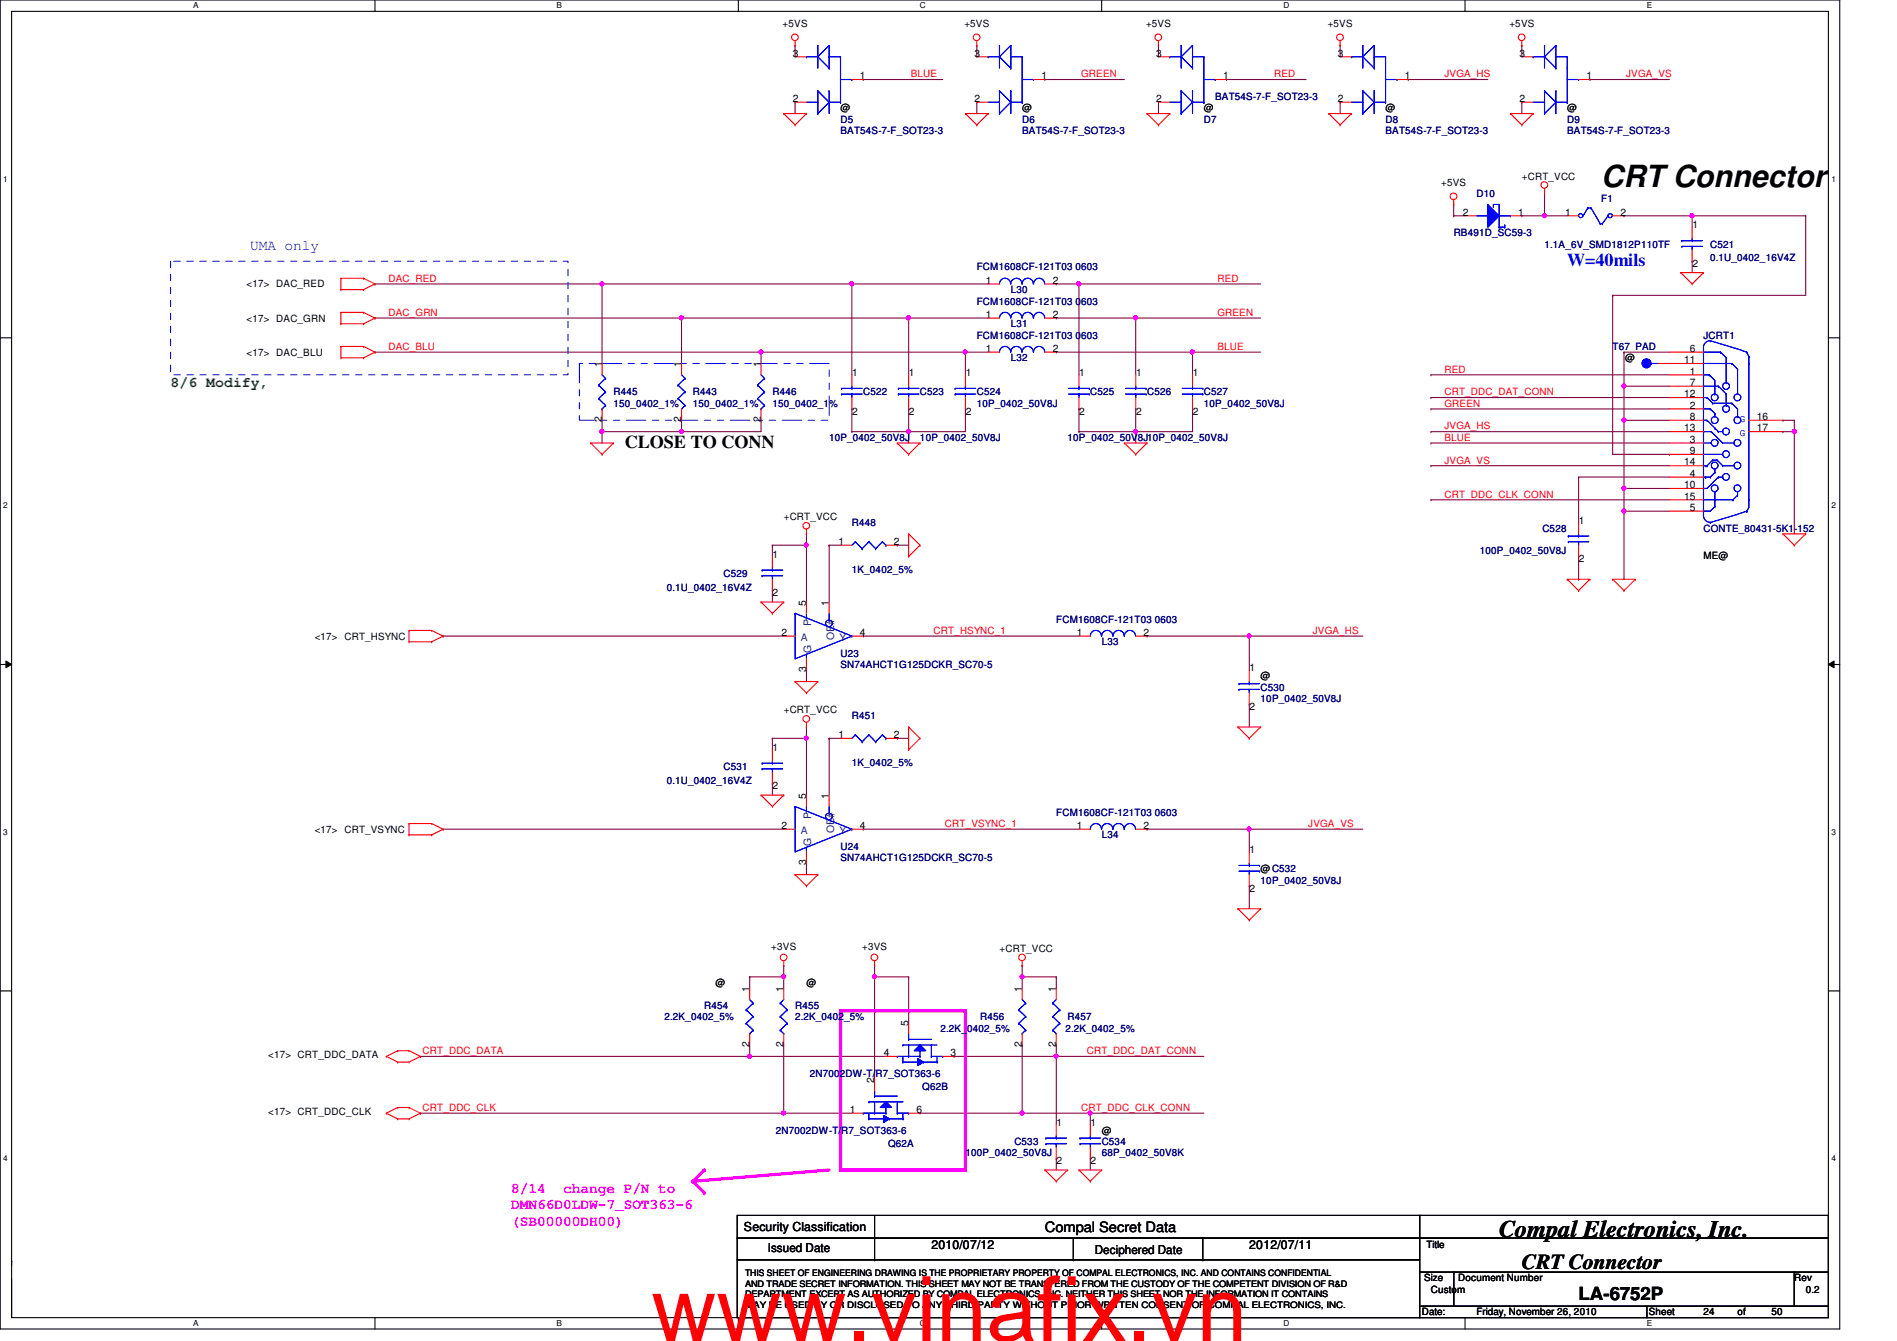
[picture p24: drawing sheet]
<svg xmlns="http://www.w3.org/2000/svg" width="297mm" height="210mm" viewBox="0 0 297 210" stroke-linecap="round" stroke-linejoin="round" font-family="sans-serif">
<defs><g id="words">
<text font-size="14.1" fill="#f00" x="102" y="209.9">www.vinafix.vn</text>
<text font-size="4.8" x="250.7" y="29.3">CRT Connector</text>
<text font-size="3.7" x="234.7" y="193.6">Compal Electronics, Inc.</text>
<text font-size="3.3" x="238.3" y="198.6">CRT Connector</text>
<text font-size="2.8" fill="#00f" x="245.4" y="41.7">W=40mils</text>
<g font-size="2.8">
<text x="97.8" y="70.1">CLOSE TO CONN</text>
<text x="247.2" y="203.5">LA-6752P</text>
</g>
<text font-size="2.3" fill="#00f" x="39.2" y="39.2">UMA only</text>
<text font-size="2.3" fill="#008000" x="26.7" y="60.5">8/6 Modify,</text>
<g font-size="2.3" fill="#f0f">
<text x="80" y="186.8">8/14</text>
<text x="80" y="189.3">DMN66D0LDW-7_SOT363-6</text>
<text x="80" y="191.9">(SB00000DH00)</text>
<text x="88.2" y="186.8">change P/N to</text>
</g>
<text font-size="2.2" x="163.6" y="192.8">Compal Secret Data</text>
<g font-size="1.9">
<text x="116.5" y="192.7">Security Classification</text>
<text x="120.2" y="196">Issued Date</text>
<text x="145.8" y="195.6">2010/07/12</text>
<text x="171.4" y="196.2">Deciphered Date</text>
<text x="195.6" y="195.6">2012/07/11</text>
</g>
<g font-size="1.6">
<text x="122.6" y="4.3">+5VS</text>
<text x="151" y="4.3">+5VS</text>
<text x="179.4" y="4.3">+5VS</text>
<text x="207.9" y="4.3">+5VS</text>
<text x="236.3" y="4.3">+5VS</text>
<text x="124.2" y="8.8">3</text>
<text x="152.6" y="8.8">3</text>
<text x="181.1" y="8.8">3</text>
<text x="209.5" y="8.8">3</text>
<text x="238" y="8.8">3</text>
<text x="124.2" y="16">2</text>
<text x="131.6" y="17.4">@</text>
<text x="134.6" y="12.4">1</text>
<text x="152.6" y="16">2</text>
<text x="160.1" y="17.4">@</text>
<text x="163.1" y="12.4">1</text>
<text x="181.1" y="16">2</text>
<text x="188.5" y="17.4">@</text>
<text x="191.5" y="12.4">1</text>
<text x="209.5" y="16">2</text>
<text x="217" y="17.4">@</text>
<text x="220" y="12.4">1</text>
<text x="238" y="16">2</text>
<text x="245.4" y="17.4">@</text>
<text x="248.4" y="12.4">1</text>
<text x="225.7" y="29.2">+5VS</text>
<text x="238.3" y="28.1">+CRT_VCC</text>
<text x="229.1" y="33.7">2</text>
<text x="237.7" y="33.7">1</text>
<text x="245.1" y="33.7">1</text>
<text x="253.7" y="33.7">2</text>
<text x="265" y="35.7">1</text>
<text x="265" y="41.8">2</text>
<text x="38.6" y="45">&lt;17&gt; DAC_RED</text>
<text x="154.4" y="44.4">1</text>
<text x="164.8" y="44.4">2</text>
<text x="38.6" y="50.3">&lt;17&gt; DAC_GRN</text>
<text x="154.4" y="49.7">1</text>
<text x="164.8" y="49.7">2</text>
<text x="38.6" y="55.7">&lt;17&gt; DAC_BLU</text>
<text x="94.2" y="57.4" transform="rotate(-90 94.2 57.4)">1</text>
<text x="106.7" y="57.4" transform="rotate(-90 106.7 57.4)">1</text>
<text x="119.1" y="57.4" transform="rotate(-90 119.1 57.4)">1</text>
<text x="133.4" y="58.8">1</text>
<text x="142.3" y="58.8">1</text>
<text x="151.2" y="58.8">1</text>
<text x="154.4" y="55.1">1</text>
<text x="164.8" y="55.1">2</text>
<text x="169" y="58.8">1</text>
<text x="177.9" y="58.8">1</text>
<text x="186.8" y="58.8">1</text>
<text x="254.5" y="56.6">@</text>
<text x="263.7" y="56.9">11</text>
<text x="264.6" y="55.1">6</text>
<text x="264.6" y="58.6">1</text>
<text x="133.4" y="64.9">2</text>
<text x="142.3" y="64.9">2</text>
<text x="151.2" y="64.9">2</text>
<text x="169" y="64.9">2</text>
<text x="177.9" y="64.9">2</text>
<text x="186.8" y="64.9">2</text>
<text x="263.7" y="62.2">12</text>
<text x="264.6" y="60.4">7</text>
<text x="264.6" y="64">2</text>
<text x="264.6" y="65.7">8</text>
<text x="275.1" y="65.7">16</text>
<text x="94.2" y="66.1" transform="rotate(-90 94.2 66.1)">2</text>
<text x="106.7" y="66.1" transform="rotate(-90 106.7 66.1)">2</text>
<text x="119.1" y="66.1" transform="rotate(-90 119.1 66.1)">2</text>
<text x="263.7" y="67.5">13</text>
<text x="264.6" y="69.3">3</text>
<text x="264.6" y="71.1">9</text>
<text x="275.1" y="67.5">17</text>
<text x="263.7" y="72.9">14</text>
<text x="263.7" y="76.4">10</text>
<text x="264.6" y="74.6">4</text>
<text x="122.7" y="81.4">+CRT_VCC</text>
<text x="247.2" y="82">1</text>
<text x="263.7" y="78.2">15</text>
<text x="264.6" y="80">5</text>
<text x="121" y="87.3">1</text>
<text x="131.3" y="85.3">1</text>
<text x="140" y="85.3">2</text>
<text x="247.2" y="88">2</text>
<text x="266.7" y="87.5">ME@</text>
<text x="121" y="93.3">2</text>
<text x="126.2" y="94.8" transform="rotate(-90 126.2 94.8)">5</text>
<text x="129.8" y="94.8" transform="rotate(-90 129.8 94.8)">1</text>
<text x="49.3" y="100.1">&lt;17&gt; CRT_HSYNC</text>
<text x="122.4" y="99.5">2</text>
<text x="134.6" y="99.5">4</text>
<text x="168.6" y="99.5">1</text>
<text x="179.1" y="99.5">2</text>
<text x="126.2" y="105.2" transform="rotate(-90 126.2 105.2)">3</text>
<text x="195.7" y="105.1">1</text>
<text x="197.4" y="106.3">@</text>
<text x="122.7" y="111.7">+CRT_VCC</text>
<text x="195.7" y="111.1">2</text>
<text x="121" y="117.5">1</text>
<text x="131.3" y="115.5">1</text>
<text x="140" y="115.5">2</text>
<text x="121" y="123.6">2</text>
<text x="126.2" y="125" transform="rotate(-90 126.2 125)">5</text>
<text x="129.8" y="125" transform="rotate(-90 129.8 125)">1</text>
<text x="49.3" y="130.3">&lt;17&gt; CRT_VSYNC</text>
<text x="122.4" y="129.8">2</text>
<text x="134.6" y="129.8">4</text>
<text x="168.6" y="129.8">1</text>
<text x="179.1" y="129.8">2</text>
<text x="126.2" y="135.5" transform="rotate(-90 126.2 135.5)">3</text>
<text x="195.7" y="133.5">1</text>
<text x="197.4" y="136.6">@C532</text>
<text x="195.7" y="139.6">2</text>
<text x="120.8" y="148.7">+3VS</text>
<text x="135" y="148.7">+3VS</text>
<text x="156.5" y="149">+CRT_VCC</text>
<text x="112.1" y="154.3">@</text>
<text x="117.3" y="155.2" transform="rotate(-90 117.3 155.2)">1</text>
<text x="122.7" y="155.2" transform="rotate(-90 122.7 155.2)">1</text>
<text x="126.3" y="154.3">@</text>
<text x="160" y="155.2" transform="rotate(-90 160 155.2)">1</text>
<text x="165.4" y="155.2" transform="rotate(-90 165.4 155.2)">1</text>
<text x="142.2" y="160.6" transform="rotate(-90 142.2 160.6)">5</text>
<text x="42" y="165.6">&lt;17&gt; CRT_DDC_DATA</text>
<text x="117.3" y="163.9" transform="rotate(-90 117.3 163.9)">2</text>
<text x="122.7" y="163.9" transform="rotate(-90 122.7 163.9)">2</text>
<text x="138.4" y="165.3">4</text>
<text x="148.8" y="165.3">3</text>
<text x="160" y="163.9" transform="rotate(-90 160 163.9)">2</text>
<text x="165.4" y="163.9" transform="rotate(-90 165.4 163.9)">2</text>
<text x="136.9" y="169.5" transform="rotate(-90 136.9 169.5)">2</text>
<text x="42" y="174.5">&lt;17&gt; CRT_DDC_CLK</text>
<text x="133.1" y="174.2">1</text>
<text x="143.5" y="174.2">6</text>
<text x="165.4" y="176.2">1</text>
<text x="170.8" y="176.2">1</text>
<text x="172.5" y="177.5">@</text>
<text x="165.4" y="182.2">2</text>
<text x="170.8" y="182.2">2</text>
<text x="223.3" y="195.4">Title</text>
<text x="223" y="200.6">Size</text>
<text x="224.1" y="202.4">Custom</text>
<text x="228.3" y="200.6">Document Number</text>
<text x="281" y="200.6">Rev</text>
<text x="282.7" y="202.4">0.2</text>
<text x="222.6" y="205.9">Date:</text>
<text x="231.2" y="205.9">Friday, November 26, 2010</text>
<text x="258.2" y="205.9">Sheet</text>
<text x="266.7" y="205.9">24</text>
<text x="272.1" y="205.9">of</text>
<text x="277.4" y="205.9">50</text>
</g>
<g font-size="1.6" fill="#f00">
<text x="142.6" y="12.1">BLUE</text>
<text x="169.3" y="12.1">GREEN</text>
<text x="199.5" y="12.1">RED</text>
<text x="226.2" y="12.1">JVGA_HS</text>
<text x="254.6" y="12.1">JVGA_VS</text>
<text x="60.8" y="44.1">DAC_RED</text>
<text x="190.6" y="44.1">RED</text>
<text x="60.8" y="49.4">DAC_GRN</text>
<text x="190.6" y="49.4">GREEN</text>
<text x="60.8" y="54.8">DAC_BLU</text>
<text x="190.6" y="54.8">BLUE</text>
<text x="226.2" y="58.3">RED</text>
<text x="226.2" y="61.9">CRT_DDC_DAT_CONN</text>
<text x="226.2" y="63.7">GREEN</text>
<text x="226.2" y="67.2">JVGA_HS</text>
<text x="226.2" y="69">BLUE</text>
<text x="226.2" y="77.9">CRT_DDC_CLK_CONN</text>
<text x="226.2" y="72.6">JVGA_VS</text>
<text x="146.2" y="99.2">CRT_HSYNC_1</text>
<text x="205.6" y="99.2">JVGA_HS</text>
<text x="148" y="129.5">CRT_VSYNC_1</text>
<text x="204.8" y="129.5">JVGA_VS</text>
<text x="66.2" y="165">CRT_DDC_DATA</text>
<text x="170.2" y="165">CRT_DDC_DAT_CONN</text>
<text x="66.2" y="173.9">CRT_DDC_CLK</text>
<text x="169.3" y="173.9">CRT_DDC_CLK_CONN</text>
</g>
<g font-size="1.6" fill="#000080">
<text x="190.3" y="15.7">BAT54S-7-F_SOT23-3</text>
<text x="131.6" y="19.2">D5</text>
<text x="131.6" y="21">BAT54S-7-F_SOT23-3</text>
<text x="160.1" y="19.2">D6</text>
<text x="160.1" y="21">BAT54S-7-F_SOT23-3</text>
<text x="188.5" y="19.2">D7</text>
<text x="217" y="19.2">D8</text>
<text x="217" y="21">BAT54S-7-F_SOT23-3</text>
<text x="245.4" y="19.2">D9</text>
<text x="245.4" y="21">BAT54S-7-F_SOT23-3</text>
<text x="231.2" y="30.8">D10</text>
<text x="250.7" y="31.7">F1</text>
<text x="227.6" y="37">RB491D_SC59-3</text>
<text x="241.8" y="38.8">1.1A_6V_SMD1812P110TF</text>
<text x="267.8" y="38.8">C521</text>
<text x="267.8" y="40.9">0.1U_0402_16V4Z</text>
<text x="152.9" y="47.7">FCM1608CF-121T03 0603</text>
<text x="152.9" y="42.3">FCM1608CF-121T03 0603</text>
<text x="158.3" y="45.9">L30</text>
<text x="152.9" y="53">FCM1608CF-121T03 0603</text>
<text x="158.3" y="51.2">L31</text>
<text x="266.7" y="53">JCRT1</text>
<text x="158.3" y="56.6">L32</text>
<text x="252.5" y="54.8">T67 PAD</text>
<text x="96.1" y="61.9">R445</text>
<text x="96.1" y="63.7">150_0402_1%</text>
<text x="108.5" y="61.9">R443</text>
<text x="108.5" y="63.7">150_0402_1%</text>
<text x="120.9" y="61.9">R446</text>
<text x="120.9" y="63.7">150_0402_1%</text>
<text x="135.2" y="61.9">C522</text>
<text x="144.1" y="61.9">C523</text>
<text x="152.9" y="61.9">C524</text>
<text x="152.9" y="63.7">10P_0402_50V8J</text>
<text x="170.7" y="61.9">C525</text>
<text x="179.6" y="61.9">C526</text>
<text x="188.5" y="61.9">C527</text>
<text x="188.5" y="63.7">10P_0402_50V8J</text>
<text x="129.8" y="69">10P_0402_50V8J</text>
<text x="144.1" y="69">10P_0402_50V8J</text>
<text x="167.2" y="69">10P_0402_50V8J10P_0402_50V8J</text>
<text x="133.4" y="82.3">R448</text>
<text x="241.5" y="83.2">C528</text>
<text x="266.7" y="83.2">CONTE_80431-5K1-152</text>
<text x="133.4" y="89.6">1K_0402_5%</text>
<text x="231.7" y="86.8">100P_0402_50V8J</text>
<text x="104.4" y="92.5">0.1U_0402_16V4Z</text>
<text x="113.3" y="90.3">C529</text>
<text x="165.4" y="97.5">FCM1608CF-121T03 0603</text>
<text x="172.5" y="101">L33</text>
<text x="131.6" y="102.8">U23</text>
<text x="131.6" y="104.6">SN74AHCT1G125DCKR_SC70-5</text>
<text x="133.4" y="112.6">R451</text>
<text x="197.4" y="108.1">C530</text>
<text x="197.4" y="109.9">10P_0402_50V8J</text>
<text x="133.4" y="119.8">1K_0402_5%</text>
<text x="104.4" y="122.7">0.1U_0402_16V4Z</text>
<text x="113.3" y="120.6">C531</text>
<text x="165.4" y="127.7">FCM1608CF-121T03 0603</text>
<text x="172.5" y="131.2">L34</text>
<text x="131.6" y="133">U24</text>
<text x="131.6" y="134.8">SN74AHCT1G125DCKR_SC70-5</text>
<text x="197.4" y="138.3">10P_0402_50V8J</text>
<text x="104.1" y="159.7">2.2K_0402_5%</text>
<text x="110.3" y="157.9">R454</text>
<text x="124.5" y="157.9">R455</text>
<text x="124.5" y="159.7">2.2K_0402_5%</text>
<text x="147.3" y="161.5">2.2K_0402_5%</text>
<text x="153.5" y="159.7">R456</text>
<text x="166.8" y="161.5">2.2K_0402_5%</text>
<text x="167.2" y="159.7">R457</text>
<text x="126.8" y="168.6">2N7002DW-T/R7_SOT363-6</text>
<text x="144.4" y="170.7">Q62B</text>
<text x="121.5" y="177.5">2N7002DW-T/R7_SOT363-6</text>
<text x="139.1" y="179.6">Q62A</text>
<text x="158.8" y="179.2">C533</text>
<text x="172.5" y="179.2">C534</text>
<text x="151.2" y="181">100P_0402_50V8J</text>
<text x="172.5" y="181">68P_0402_50V8K</text>
</g>
<g font-size="1.6" fill="#00f">
<text x="272.4" y="66.1">G</text>
<text x="272.4" y="68.2">G</text>
</g>
<g font-size="1.6" fill="#004080">
<text x="125.4" y="100.3">A</text>
<text x="127" y="98" transform="rotate(-90 127 98)">P</text>
<text x="130.6" y="100.2" transform="rotate(-90 130.6 100.2)">OE#</text>
<text x="131.4" y="100.3">Y</text>
<text x="127" y="102.2" transform="rotate(-90 127 102.2)">G</text>
<text x="125.4" y="130.5">A</text>
<text x="127" y="128.2" transform="rotate(-90 127 128.2)">P</text>
<text x="130.6" y="130.4" transform="rotate(-90 130.6 130.4)">OE#</text>
<text x="131.4" y="130.5">Y</text>
<text x="127" y="132.5" transform="rotate(-90 127 132.5)">G</text>
</g>
<g font-size="1.4">
<text x="116.7" y="199.7">THIS SHEET OF ENGINEERING DRAWING IS THE PROPRIETARY PROPERTY OF COMPAL ELECTRONICS, INC. AND CONTAINS CONFIDENTIAL</text>
<text x="116.7" y="201.4">AND TRADE SECRET INFORMATION. THIS SHEET MAY NOT BE TRANSFERED FROM THE CUSTODY OF THE COMPETENT DIVISION OF R&amp;D</text>
<text x="116.7" y="203">DEPARTMENT EXCEPT AS AUTHORIZED BY COMPAL ELECTRONICS, INC. NEITHER THIS SHEET NOR THE INFORMATION IT CONTAINS</text>
<text x="116.7" y="204.7">MAY BE USED BY OR DISCLOSED TO ANY THIRD PARTY WITHOUT PRIOR WRITTEN CONSENT OF COMPAL ELECTRONICS, INC.</text>
</g>
<g font-size="1.3">
<text x="30.3" y="1.3">A</text>
<text x="87.2" y="1.3">B</text>
<text x="144.1" y="1.3">C</text>
<text x="201" y="1.3">D</text>
<text x="257.8" y="1.3">E</text>
<text x=".5" y="28.4">1</text>
<text x="286.8" y="28.4">1</text>
<text x=".5" y="79.5">2</text>
<text x="286.8" y="79.5">2</text>
<text x=".5" y="130.7">3</text>
<text x="286.8" y="130.7">3</text>
<text x=".5" y="181.8">4</text>
<text x="286.8" y="181.8">4</text>
<text x="30.3" y="207.6">A</text>
<text x="87.2" y="207.6">B</text>
<text x="144.1" y="207.6">C</text>
<text x="201" y="207.6">D</text>
<text x="257.8" y="207.6">E</text>
</g>
</g></defs>
<path d="M0 0h288.1v208h-288.1zM1.8 1.8h284.5v204.4h-284.5z" fill="none" stroke="#000" stroke-width=".17"/>
<g fill="#fff">
<path d="M30.3 .2h.8v1.4h-.8z"/>
<path d="M30.3 206.4h.8v1.4h-.8z"/>
</g>
<path d="M58.7 0v1.8M58.7 206.2v1.8" fill="none" stroke="#000" stroke-width=".17"/>
<g fill="#fff">
<path d="M87.2 .2h.8v1.4h-.8z"/>
<path d="M87.2 206.4h.8v1.4h-.8z"/>
</g>
<path d="M115.6 0v1.8M115.6 206.2v1.8" fill="none" stroke="#000" stroke-width=".17"/>
<g fill="#fff">
<path d="M144.1 .2h.8v1.4h-.8z"/>
<path d="M144.1 206.4h.8v1.4h-.8z"/>
</g>
<path d="M172.5 0v1.8M172.5 206.2v1.8" fill="none" stroke="#000" stroke-width=".17"/>
<g fill="#fff">
<path d="M201 .2h.8v1.4h-.8z"/>
<path d="M201 206.4h.8v1.4h-.8z"/>
</g>
<path d="M229.4 0v1.8M229.4 206.2v1.8" fill="none" stroke="#000" stroke-width=".17"/>
<g fill="#fff">
<path d="M257.8 .2h.9v1.4h-.9z"/>
<path d="M257.8 206.4h.9v1.4h-.9z"/>
<path d="M.5 27.3h.7v1.4h-.7z"/>
<path d="M286.8 27.3h.6v1.4h-.6z"/>
<path d="M.5 78.4h.7v1.4h-.7z"/>
<path d="M286.8 78.4h.6v1.4h-.6z"/>
</g>
<path d="M0 52.9h1.8M286.3 52.9h1.8" fill="none" stroke="#000" stroke-width=".17"/>
<g fill="#fff">
<path d="M.5 129.5h.7v1.4h-.7z"/>
<path d="M286.8 129.5h.6v1.4h-.6z"/>
</g>
<path d="M0 104h1.8M286.3 104h1.8" fill="none" stroke="#000" stroke-width=".17"/>
<path d="M.9 103.5l.9 .5-.9 .5zM286.3 104l.9-.5v1z" fill="#000"/>
<path d="M.9 103.5l.9 .5-.9 .5zM286.3 104l.9-.5v1z" fill="none" stroke="#000" stroke-width=".16"/>
<g fill="#fff">
<path d="M.5 180.6h.7v1.4h-.7z"/>
<path d="M286.8 180.6h.6v1.4h-.6z"/>
</g>
<path d="M0 155.1h1.8M286.3 155.1h1.8" fill="none" stroke="#000" stroke-width=".17"/>
<path d="M58.7 44.4h.1M58.7 49.8h.1M58.7 44.4h35.6M58.7 49.8h48M252.5 46.2h.1M252.5 46.2h30.2M252.5 46.2v24.9" fill="none" stroke="#800040" stroke-width=".17"/>
<circle cx="106.7" cy="49.8" r=".32" fill="#f0f"/>
<circle cx="106.7" cy="49.8" r=".32" fill="none" stroke="#f0f" stroke-width=".17"/>
<g fill="none" stroke="#800040" stroke-width=".17">
<path d="M124.5 16h.1M124.5 7.1h.1M124.5 7.1v1.8M124.5 16v1.8M135.2 12.4h.1M135.2 12.4h12.4M152.9 7.1h.1M152.9 16h.1M152.9 7.1v1.8M152.9 16v1.8M163.6 12.4h.1M163.6 12.4h12.5"/>
<path d="M181.4 16h.1M181.4 7.1h.1M181.4 7.1v1.8M181.4 16v1.8M192.1 12.4h.1M192.1 12.4h12.4M58.7 55.1h.1M58.7 55.1h60.5M186.7 55.1h.1M186.7 55.1v3.6M94.3 65.8h.1M94.3 65.8v1.8"/>
<path d="M106.7 65.8h.1M106.7 65.8v1.8M119.2 65.8h.1M119.2 65.8v1.8M224.1 62.2h.1M224.1 62.2h37.3M136.9 152.9h.1M136.9 152.9v16M160.1 151.1h.1M160.1 151.1v1.8M144.1 174.2h.1M144.1 174.2h16"/>
<path d="M149.4 165.4h.1M149.4 165.4h16"/>
</g>
<circle cx="136.9" cy="152.9" r=".32" fill="#f0f"/>
<circle cx="136.9" cy="152.9" r=".32" fill="none" stroke="#f0f" stroke-width=".17"/>
<path d="M133.4 44.4h.1M133.4 44.4h21.3M165.4 165.4h.1M165.4 163.6h.1M165.4 165.4h23.1M165.4 163.6v1.8" fill="none" stroke="#800040" stroke-width=".17"/>
<circle cx="133.4" cy="44.4" r=".32" fill="#f0f"/>
<circle cx="133.4" cy="44.4" r=".32" fill="none" stroke="#f0f" stroke-width=".17"/>
<path d="M151.2 55.1h.1M151.2 55.1h3.5" fill="none" stroke="#800040" stroke-width=".17"/>
<circle cx="151.1" cy="55.1" r=".32" fill="#f0f"/>
<circle cx="151.1" cy="55.1" r=".32" fill="none" stroke="#f0f" stroke-width=".17"/>
<path d="M133.4 44.4h.1M133.4 44.4v14.3M142.3 49.8h.1M142.3 49.8v8.9M142.3 49.8h12.4" fill="none" stroke="#800040" stroke-width=".17"/>
<circle cx="142.3" cy="49.8" r=".32" fill="#f0f"/>
<circle cx="142.3" cy="49.8" r=".32" fill="none" stroke="#f0f" stroke-width=".17"/>
<g fill="none" stroke="#800040" stroke-width=".17">
<path d="M241.8 30.2h.1M241.8 30.2v3.6M254.3 33.8h.1M254.3 33.8h28.4M265 33.8h.1M265 33.8v1.8M151.2 55.1h.1M151.2 55.1v3.6M165.4 55.1h.1M165.4 49.8h.1M165.4 55.1h21.3M165.4 49.8h12.4"/>
<path d="M168.9 44.4h.1M168.9 44.4h28.5M142.3 67.6h.1M142.3 67.6v1.7M151.2 64h.1M151.2 64v3.6M224.1 78.2h.1M224.1 78.2h37.3M136.9 152.9h.1M136.9 152.9h5.4M117.4 165.4h.1M117.4 165.4h21.3"/>
<path d="M122.7 174.2h.1M122.7 174.2h10.7"/>
</g>
<circle cx="264.9" cy="33.8" r=".32" fill="#f0f"/>
<circle cx="264.9" cy="33.8" r=".32" fill="none" stroke="#f0f" stroke-width=".17"/>
<path d="M177.8 49.8h.1M177.8 49.8v8.9" fill="none" stroke="#800040" stroke-width=".17"/>
<circle cx="177.8" cy="49.8" r=".32" fill="#f0f"/>
<circle cx="177.8" cy="49.8" r=".32" fill="none" stroke="#f0f" stroke-width=".17"/>
<path d="M94.3 44.4h.1M94.3 44.4v12.5M106.7 49.8h.1M106.7 49.8v7.1M119.2 55.1h.1M119.2 55.1v1.8M177.8 49.8h.1M177.8 49.8h19.6M265 40.9h.1M265 40.9v1.8" fill="none" stroke="#800040" stroke-width=".17"/>
<circle cx="94.2" cy="44.4" r=".32" fill="#f0f"/>
<circle cx="94.2" cy="44.4" r=".32" fill="none" stroke="#f0f" stroke-width=".17"/>
<path d="M119.2 55.1h.1M119.2 55.1h32M195.6 110.2h.1M195.6 110.2v3.6M195.6 138.7h.1M195.6 138.7v3.5" fill="none" stroke="#800040" stroke-width=".17"/>
<circle cx="119.1" cy="55.1" r=".32" fill="#f0f"/>
<circle cx="119.1" cy="55.1" r=".32" fill="none" stroke="#f0f" stroke-width=".17"/>
<path d="M94.3 44.4h.1M94.3 44.4h39.1M106.7 49.8h.1M106.7 49.8h35.6M186.7 55.1h.1M186.7 55.1h10.7M142.3 152.9h.1M142.3 152.9v7.1" fill="none" stroke="#800040" stroke-width=".17"/>
<circle cx="186.7" cy="55.1" r=".32" fill="#f0f"/>
<circle cx="186.7" cy="55.1" r=".32" fill="none" stroke="#f0f" stroke-width=".17"/>
<path d="M168.9 44.4h.1M168.9 44.4v14.3M168.9 64h.1M168.9 64v3.6M177.8 64h.1M177.8 64v3.6" fill="none" stroke="#800040" stroke-width=".17"/>
<circle cx="168.9" cy="44.4" r=".32" fill="#f0f"/>
<circle cx="168.9" cy="44.4" r=".32" fill="none" stroke="#f0f" stroke-width=".17"/>
<g fill="none" stroke="#800040" stroke-width=".17">
<path d="M209.8 16h.1M209.8 7.1h.1M209.8 7.1v1.8M209.8 16v1.8M220.5 12.4h.1M220.5 12.4h12.5M238.3 7.1h.1M238.3 16h.1M238.3 7.1v1.8M238.3 16v1.8M249 12.4h.1M249 12.4h12.4"/>
<path d="M282.7 33.8h.1M282.7 33.8v12.4M165.4 165.4h.1M165.4 165.4v10.6M165.4 181.4h.1M165.4 181.4v1.7M170.7 181.4h.1M170.7 181.4v1.7"/>
</g>
<circle cx="165.4" cy="165.3" r=".32" fill="#f0f"/>
<circle cx="165.4" cy="165.3" r=".32" fill="none" stroke="#f0f" stroke-width=".17"/>
<path d="M160.1 163.6h.1M160.1 163.6v10.6" fill="none" stroke="#800040" stroke-width=".17"/>
<circle cx="160" cy="174.2" r=".32" fill="#f0f"/>
<circle cx="160" cy="174.2" r=".32" fill="none" stroke="#f0f" stroke-width=".17"/>
<path d="M160.1 174.2h.1M160.1 174.2h10.6M170.7 174.2h.1M170.7 174.2v1.8" fill="none" stroke="#800040" stroke-width=".17"/>
<circle cx="170.7" cy="174.2" r=".32" fill="#f0f"/>
<circle cx="170.7" cy="174.2" r=".32" fill="none" stroke="#f0f" stroke-width=".17"/>
<g fill="none" stroke="#800040" stroke-width=".17">
<path d="M227.6 32h.1M227.6 33.8h.1M227.6 32v1.8M227.6 33.8h1.8M165.4 44.4h.1M165.4 44.4h3.5M224.1 58.7h.1M224.1 58.7h37.3M254.3 55.1h.1M254.3 55.1v5.4M224.1 64h.1M224.1 67.6h.1"/>
<path d="M224.1 72.9h.1M224.1 69.3h.1M224.1 64h37.3M224.1 67.6h37.3M224.1 72.9h37.3M224.1 69.3h37.3M247.2 74.7h.1M247.2 74.7h14.2M247.2 74.7v7.1M252.5 71.1h8.9M261.4 71.1h.1M279.2 67.6h.1"/>
<path d="M279.2 67.6h1.8M247.2 81.8h.1M247.2 90.7h.1M247.2 87.1v3.6M254.3 80h.1M254.3 80v10.7M170.7 174.2h.1M170.7 174.2h17.8"/>
</g>
<circle cx="254.3" cy="80" r=".32" fill="#f0f"/>
<circle cx="254.3" cy="80" r=".32" fill="none" stroke="#f0f" stroke-width=".17"/>
<path d="M238.3 33.8h.1M238.3 33.8h3.5M281 67.6h.1M281 67.6v16M195.6 129.8h.1M195.6 129.8v3.5M136.9 151.1h.1M136.9 151.1v1.8" fill="none" stroke="#800040" stroke-width=".17"/>
<circle cx="280.9" cy="67.5" r=".32" fill="#f0f"/>
<circle cx="280.9" cy="67.5" r=".32" fill="none" stroke="#f0f" stroke-width=".17"/>
<path d="M94.3 67.6h.1M94.3 67.6h12.4" fill="none" stroke="#800040" stroke-width=".17"/>
<circle cx="94.2" cy="67.5" r=".32" fill="#f0f"/>
<circle cx="94.2" cy="67.5" r=".32" fill="none" stroke="#f0f" stroke-width=".17"/>
<path d="M177.8 67.6h.1M177.8 67.6h8.9" fill="none" stroke="#800040" stroke-width=".17"/>
<circle cx="177.8" cy="67.5" r=".32" fill="#f0f"/>
<circle cx="177.8" cy="67.5" r=".32" fill="none" stroke="#f0f" stroke-width=".17"/>
<path d="M254.3 55.1h.1M254.3 55.1h7.1M133.4 67.6h.1M133.4 67.6h8.9M186.7 64h.1M186.7 64v3.6M254.3 60.5h.1M254.3 60.5v5.3M279.2 65.8h.1M279.2 65.8h1.8" fill="none" stroke="#800040" stroke-width=".17"/>
<circle cx="254.3" cy="60.4" r=".32" fill="#f0f"/>
<circle cx="254.3" cy="60.4" r=".32" fill="none" stroke="#f0f" stroke-width=".17"/>
<path d="M241.8 33.8h.1M241.8 33.8h3.6" fill="none" stroke="#800040" stroke-width=".17"/>
<circle cx="241.8" cy="33.8" r=".32" fill="#f0f"/>
<circle cx="241.8" cy="33.8" r=".32" fill="none" stroke="#f0f" stroke-width=".17"/>
<path d="M160.1 152.9h.1M160.1 152.9h5.3" fill="none" stroke="#800040" stroke-width=".17"/>
<circle cx="160" cy="152.9" r=".32" fill="#f0f"/>
<circle cx="160" cy="152.9" r=".32" fill="none" stroke="#f0f" stroke-width=".17"/>
<path d="M195.6 129.8h.1M195.6 129.8h17.8" fill="none" stroke="#800040" stroke-width=".17"/>
<circle cx="195.6" cy="129.8" r=".32" fill="#f0f"/>
<circle cx="195.6" cy="129.8" r=".32" fill="none" stroke="#f0f" stroke-width=".17"/>
<path d="M106.7 67.6h.1M106.7 67.6h12.5" fill="none" stroke="#800040" stroke-width=".17"/>
<circle cx="106.7" cy="67.5" r=".32" fill="#f0f"/>
<circle cx="106.7" cy="67.5" r=".32" fill="none" stroke="#f0f" stroke-width=".17"/>
<path d="M94.3 67.6h.1M94.3 67.6v1.7M254.3 76.5h.1M254.3 76.5h7.1M195.6 99.6h.1M195.6 99.6h17.8" fill="none" stroke="#800040" stroke-width=".17"/>
<circle cx="195.6" cy="99.5" r=".32" fill="#f0f"/>
<circle cx="195.6" cy="99.5" r=".32" fill="none" stroke="#f0f" stroke-width=".17"/>
<path d="M142.3 64h.1M142.3 64v3.6M254.3 65.8h.1M254.3 65.8h7.1M254.3 65.8v10.7M160.1 152.9h.1M160.1 152.9v1.8M165.4 152.9h.1M165.4 152.9v1.8" fill="none" stroke="#800040" stroke-width=".17"/>
<circle cx="254.3" cy="65.8" r=".32" fill="#f0f"/>
<circle cx="254.3" cy="65.8" r=".32" fill="none" stroke="#f0f" stroke-width=".17"/>
<path d="M133.4 64h.1M133.4 64v3.6M142.3 67.6h.1M142.3 67.6h8.9M254.3 60.5h.1M254.3 60.5h7.1M195.6 99.6h.1M195.6 99.6v5.3" fill="none" stroke="#800040" stroke-width=".17"/>
<circle cx="142.3" cy="67.5" r=".32" fill="#f0f"/>
<circle cx="142.3" cy="67.5" r=".32" fill="none" stroke="#f0f" stroke-width=".17"/>
<g fill="none" stroke="#800040" stroke-width=".17">
<path d="M168.9 67.6h.1M168.9 67.6h8.9M177.8 67.6h.1M177.8 67.6v1.7M126.3 85.3h.1M126.3 85.3v8.9M129.8 85.3h.1M129.8 85.3h1.8M140.5 85.3h.1M140.5 85.3h1.8M179.6 99.6h.1M179.6 99.6h16"/>
<path d="M120.9 115.6h.1M120.9 115.6v1.7M129.8 115.6h.1M129.8 115.6h1.8M135.2 129.8h.1M135.2 129.8h33.7M179.6 129.8h.1M179.6 129.8h16"/>
</g>
<circle cx="126.3" cy="85.3" r=".32" fill="#f0f"/>
<circle cx="126.3" cy="85.3" r=".32" fill="none" stroke="#f0f" stroke-width=".17"/>
<g fill="none" stroke="#800040" stroke-width=".17">
<path d="M120.9 92.5h.1M120.9 85.3h.1M120.9 85.3v1.8M120.9 92.5v1.7M120.9 85.3h5.4M135.2 99.6h.1M135.2 99.6h33.7M120.9 115.6h.1M120.9 115.6h5.4M126.3 115.6h.1M126.3 115.6v8.9M140.5 115.6h.1"/>
<path d="M140.5 115.6h1.8M120.9 122.7h.1M120.9 122.7v1.8"/>
</g>
<circle cx="126.3" cy="115.5" r=".32" fill="#f0f"/>
<circle cx="126.3" cy="115.5" r=".32" fill="none" stroke="#f0f" stroke-width=".17"/>
<g fill="none" stroke="#800040" stroke-width=".17">
<path d="M69.4 99.6h.1M69.4 99.6h53.3M126.3 83.6h.1M126.3 83.6v1.7M129.8 85.3h.1M129.8 85.3v8.9M126.3 113.8h.1M126.3 104.9h.1M126.3 104.9v1.8M126.3 113.8v1.8M129.8 115.6h.1M129.8 115.6v8.9"/>
<path d="M69.4 129.8h.1M69.4 129.8h53.3M126.3 135.1h.1M126.3 135.1v1.8M122.7 152.9h.1M122.7 152.9v1.8"/>
</g>
<circle cx="122.7" cy="152.9" r=".32" fill="#f0f"/>
<circle cx="122.7" cy="152.9" r=".32" fill="none" stroke="#f0f" stroke-width=".17"/>
<path d="M117.4 152.9h.1M117.4 152.9v1.8M122.7 151.1h.1M122.7 151.1v1.8h-5.3M65.8 165.4h.1M65.8 165.4h51.6M117.4 165.4h.1M117.4 163.6v1.8M122.7 174.2h.1M122.7 163.6v10.6" fill="none" stroke="#800040" stroke-width=".17"/>
<circle cx="117.4" cy="165.3" r=".32" fill="#f0f"/>
<circle cx="117.4" cy="165.3" r=".32" fill="none" stroke="#f0f" stroke-width=".17"/>
<path d="M65.8 174.2h.1M65.8 174.2h56.9" fill="none" stroke="#800040" stroke-width=".17"/>
<circle cx="122.7" cy="174.2" r=".32" fill="#f0f"/>
<circle cx="122.7" cy="174.2" r=".32" fill="none" stroke="#f0f" stroke-width=".17"/>
<path d="M254.3 76.5h.1M254.3 76.5v3.5M254.3 80h.1M254.3 80h7.1" fill="none" stroke="#800040" stroke-width=".17"/>
<circle cx="254.3" cy="76.4" r=".32" fill="#f0f"/>
<circle cx="254.3" cy="76.4" r=".32" fill="none" stroke="#f0f" stroke-width=".17"/>
<path d="M281 65.8h.1M281 65.8v1.8" fill="none" stroke="#800040" stroke-width=".17"/>
<g fill="none" stroke="#f00" stroke-width=".17">
<path d="M122.7 17.8h.1M122.7 17.8h3.6M122.7 17.8l1.8 1.8M124.5 19.6h.1M124.5 7.1h.1M124.5 6.4v.7M126.3 17.8h.1M126.3 17.8l-1.8 1.8M151.2 17.8h.1M151.2 17.8h3.5M151.2 17.8l1.7 1.8M152.9 19.6h.1"/>
<path d="M152.9 7.1h.1M152.9 6.4v.7M154.7 17.8h.1M154.7 17.8l-1.8 1.8M179.6 17.8h.1M179.6 17.8h3.6M179.6 17.8l1.8 1.8M181.4 19.6h.1M181.4 7.1h.1M181.4 6.4v.7M183.2 17.8h.1M183.2 17.8l-1.8 1.8"/>
<path d="M208.1 17.8h.1M208.1 17.8h3.5M208.1 17.8l1.7 1.8M209.8 19.6h.1M209.8 7.1h.1M209.8 6.4v.7M211.6 17.8h.1M211.6 17.8l-1.8 1.8M236.5 17.8h.1M236.5 17.8h3.6M236.5 17.8l1.8 1.8M238.3 19.6h.1"/>
<path d="M238.3 7.1h.1M238.3 6.4v.7M240.1 17.8h.1M240.1 17.8l-1.8 1.8M227.6 32h.1M227.6 31.3v.7M241.8 30.2h.1M241.8 29.5v.7M53.4 43.6h.1M53.4 45.3h.1M53.4 48.9h.1M53.4 50.7h.1"/>
<path d="M53.4 54.2h.1M53.4 56h.1M53.4 43.6h3.5M53.4 43.6v1.7M53.4 48.9v1.8M53.4 54.2v1.8M53.4 45.3h3.5M53.4 48.9h3.5M53.4 50.7h3.5M53.4 54.2h3.5M53.4 56h3.5M56.9 43.6h.1"/>
<path d="M56.9 45.3h.1M56.9 48.9h.1M56.9 50.7h.1M56.9 54.2h.1M56.9 56h.1M56.9 43.6l1.8 .8M56.9 48.9l1.8 .9M56.9 54.2l1.8 .9M58.7 44.4h.1M58.7 49.8h.1M58.7 55.1h.1M58.7 44.4l-1.8 .9"/>
<path d="M58.7 49.8l-1.8 .9M58.7 55.1l-1.8 .9M263.2 42.7h.1M263.2 42.7h3.5M263.2 42.7l1.8 1.7M265 44.4h.1M266.7 42.7h.1M266.7 42.7l-1.7 1.7M92.5 69.3h.1M92.5 69.3h3.6M92.5 69.3l1.8 1.8M94.3 71.1h.1"/>
<path d="M96.1 69.3h.1M96.1 69.3l-1.8 1.8M140.5 69.3h.1M140.5 69.3h3.6M140.5 69.3l1.8 1.8M142.3 71.1h.1M144.1 69.3h.1M144.1 69.3l-1.8 1.8M176.1 69.3h.1M176.1 69.3h3.5M176.1 69.3l1.7 1.8M177.8 71.1h.1"/>
<path d="M179.6 69.3h.1M179.6 69.3l-1.8 1.8M64 98.7h.1M64 98.7h3.6M64 98.7v1.8M67.6 98.7h.1M67.6 98.7l1.8 .9M69.4 99.6h.1M69.4 99.6l-1.8 .9M119.2 94.2h.1M119.2 94.2h3.5M119.2 94.2l1.7 1.8"/>
<path d="M120.9 96h.1M122.7 94.2h.1M122.7 94.2l-1.8 1.8M126.3 83.6h.1M126.3 82.8v.8M142.3 83.6h.1M142.3 87.1h.1M142.3 83.6v3.5M142.3 83.6l1.8 1.7M144.1 85.3h.1M144.1 85.3l-1.8 1.8M245.4 90.7h.1"/>
<path d="M245.4 90.7h3.6M245.4 90.7l1.8 1.8M247.2 92.5h.1M249 90.7h.1M249 90.7l-1.8 1.8M252.5 90.7h.1M252.5 90.7h3.6M252.5 90.7l1.8 1.8M254.3 92.5h.1M256.1 90.7h.1M256.1 90.7l-1.8 1.8M279.2 83.6h.1"/>
<path d="M279.2 83.6h3.5M279.2 83.6l1.8 1.7M281 85.3h.1M282.7 83.6h.1M282.7 83.6l-1.7 1.7M64 100.5h.1M64 100.5h3.6M67.6 100.5h.1M124.5 106.7h.1M124.5 106.7h3.6M124.5 106.7l1.8 1.8M126.3 113.8h.1"/>
<path d="M126.3 108.5h.1M126.3 113.1v.7M128.1 106.7h.1M128.1 106.7l-1.8 1.8M142.3 113.8h.1M142.3 117.3h.1M142.3 113.8v3.5M142.3 113.8l1.8 1.8M144.1 115.6h.1M144.1 115.6l-1.8 1.7M193.8 113.8h.1M193.8 113.8h3.6"/>
<path d="M193.8 113.8l1.8 1.8M195.6 115.6h.1M197.4 113.8h.1M197.4 113.8l-1.8 1.8M64 128.9h.1M64 130.7h.1M64 128.9v1.8M64 128.9h3.6M64 130.7h3.6M67.6 128.9h.1M67.6 130.7h.1M67.6 128.9l1.8 .9"/>
<path d="M69.4 129.8h.1M69.4 129.8l-1.8 .9M119.2 124.5h.1M119.2 124.5h3.5M119.2 124.5l1.7 1.7M120.9 126.2h.1M122.7 124.5h.1M122.7 124.5l-1.8 1.7M124.5 136.9h.1M124.5 136.9h3.6M124.5 136.9l1.8 1.8M126.3 138.7h.1"/>
<path d="M128.1 136.9h.1M128.1 136.9l-1.8 1.8M122.7 151.1h.1M122.7 150.4v.7M136.9 151.1h.1M136.9 150.4v.7M160.1 151.1h.1M160.1 150.4v.7M193.8 142.2h.1M193.8 142.2h3.6M193.8 142.2l1.8 1.8M195.6 144h.1"/>
<path d="M197.4 142.2h.1M197.4 142.2l-1.8 1.8M60.5 165.4h.1M60.5 174.2h.1M60.5 165.4l1.8 .8M60.5 174.2l1.8 .9M62.3 166.2h.1M62.3 164.5h.1M62.3 175.1h.1M62.3 173.4h.1M62.3 166.2h1.7M62.3 164.5h1.7"/>
<path d="M62.3 164.5l-1.8 .9M62.3 175.1h1.7M62.3 173.4h1.7M62.3 173.4l-1.8 .8M64 166.2h.1M64 164.5h.1M64 175.1h.1M64 173.4h.1M64 164.5l1.8 .9M64 173.4l1.8 .8M65.8 165.4h.1M65.8 174.2h.1"/>
<path d="M65.8 165.4l-1.8 .8M65.8 174.2l-1.8 .9M163.6 183.1h.1M163.6 183.1h3.6M163.6 183.1l1.8 1.8M165.4 184.9h.1M167.2 183.1h.1M167.2 183.1l-1.8 1.8M168.9 183.1h.1M168.9 183.1h3.6M168.9 183.1l1.8 1.8M170.7 184.9h.1"/>
<path d="M172.5 183.1h.1M172.5 183.1l-1.8 1.8"/>
<circle cx="124.5" cy="5.8" r=".52"/>
<circle cx="152.9" cy="5.8" r=".52"/>
<circle cx="181.4" cy="5.8" r=".52"/>
<circle cx="209.8" cy="5.8" r=".52"/>
<circle cx="238.3" cy="5.8" r=".52"/>
<circle cx="227.6" cy="30.7" r=".52"/>
<circle cx="241.8" cy="29" r=".52"/>
<circle cx="126.3" cy="82.3" r=".52"/>
<circle cx="126.3" cy="112.5" r=".52"/>
<circle cx="122.7" cy="149.9" r=".52"/>
<circle cx="136.9" cy="149.9" r=".52"/>
<circle cx="160" cy="149.9" r=".52"/>
</g>
<g fill="none" stroke="#000" stroke-width=".17">
<path d="M115.4 190.2h106.9v3.6h-106.9zM115.4 193.8h106.9v3.4h-106.9zM115.4 197.2h106.9v9h-106.9zM136.9 193.8h.1M136.9 197.2h.1M136.9 190.2v7M168.1 197.2h.1M168.1 193.8v3.4M188.3 197.2h.1M188.3 193.8v3.4M222.3 190.2h64v3.6h-64zM222.3 193.8h64v5.3h-64z"/>
<path d="M222.3 199.1h5.3v5.4h-5.3zM227.6 199.1h53.4v5.4h-53.4zM281 199.1h5.3v5.4h-5.3zM222.3 204.5h35.5v1.7h-35.5zM257.8 204.5h28.5v1.7h-28.5z"/>
</g>
<path d="M1.8 197.4h.1M1.8 206.2v-8.8" fill="none" stroke="#000" stroke-width=".16" stroke-dasharray="6.1 2"/>
<path d="M90.7 56.9h39.1v8.9h-39.1z" fill="none" stroke="#00f" stroke-width=".16" stroke-dasharray="3 1 1 1 1 1"/>
<path d="M26.7 40.9h62.2v17.8h-62.2z" fill="none" stroke="#00f" stroke-width=".16" stroke-dasharray="1 1 1 1 1 1 1 1"/>
<path d="M131.6 158.2h19.6v24.9h-19.6zM129.8 183.1l-21.3 1.8" fill="none" stroke="#f0f" stroke-width=".51"/>
<circle cx="108.5" cy="184.9" r=".25" fill="#f0f"/>
<path d="M108.5 184.9l1.8 1.8" fill="none" stroke="#f0f" stroke-width=".51"/>
<circle cx="110.3" cy="186.7" r=".25" fill="#f0f"/>
<path d="M110.3 183.1l-1.8 1.8" fill="none" stroke="#f0f" stroke-width=".51"/>
<circle cx="110.3" cy="183.1" r=".25" fill="#f0f"/>
<path d="M136.1 172.5h.1M136.1 172.5h5.3M136.9 171.6h.1M136.9 174.2h.1M136.9 171.6h3.6M136.9 170.7v.9M136.9 172.5v1.7M140.5 174.2h.1M140.5 172.5v1.7" fill="none" stroke="#00f" stroke-width=".17"/>
<path d="M138.7 172.5l.9 .9h-1.8z" fill="#00f"/>
<path d="M135.2 174.2h.1M135.2 174.2h3.5M136.1 175.1h2.3M138.4 175.1h.1M138.7 172.5l.9 .9h-1.8zM138.7 174.2h.1M138.7 173.4v.8M140.5 174.2h1.8M141.4 175.1h.1M141.4 174.2v.9M142.3 174.2h.1" fill="none" stroke="#00f" stroke-width=".17"/>
<path d="M138.4 174.6l.9 .5-.9 .6z" fill="#00f"/>
<g fill="none" stroke="#00f" stroke-width=".17">
<path d="M136.1 175.1h.1M136.1 172.5h.1M136.1 174.2v.9M136.1 172.5h5.3M136.9 171.6h.1M136.9 174.2h.1M136.9 171.6h3.6M136.9 170.7v.9M136.9 172.5v1.7M138.4 174.6l.9 .5-.9 .6zM139.3 175.1h.1M139.3 175.1h2.1"/>
<path d="M140.5 174.2h.1M140.5 172.5v1.7"/>
</g>
<path d="M138.7 172.5l.9 .9h-1.8z" fill="#00f"/>
<path d="M135.2 174.2h.1M135.2 174.2h3.5M136.1 175.1h2.3M138.4 175.1h.1M138.7 172.5l.9 .9h-1.8zM138.7 174.2h.1M138.7 173.4v.8M140.5 174.2h1.8M141.4 175.1h.1M141.4 174.2v.9M142.3 174.2h.1" fill="none" stroke="#00f" stroke-width=".17"/>
<path d="M138.4 174.6l.9 .5-.9 .6z" fill="#00f"/>
<g fill="none" stroke="#00f" stroke-width=".17">
<path d="M136.1 175.1h.1M136.1 174.2v.9M138.4 174.6l.9 .5-.9 .6zM139.3 175.1h.1M139.3 175.1h2.1M140.5 165.4h.1M140.5 165.4h3.6M141.4 163.6h.1M141.4 163.6h5.3M142.3 162.7h.1M142.3 165.4h.1M142.3 161.8v.9"/>
<path d="M142.3 163.6v1.8M145.8 165.4h.1M145.8 165.4h1.8M145.8 163.6v1.8M147.6 165.4h.1"/>
</g>
<path d="M133.4 174.2h1.8M136.9 168.9v1.8M142.3 174.2h1.8" fill="none" stroke="#f00" stroke-width=".17"/>
<path d="M143.2 164.5l.9-.9 .8 .9z" fill="#00f"/>
<path d="M141.4 166.2h.1M141.4 165.4v.8M142.3 162.7h.1M142.3 162.7h3.5M143.2 164.5l.9-.9 .8 .9zM144.1 165.4h.1M144.1 164.5v.9M146.7 166.2h.1M146.7 165.4v.8" fill="none" stroke="#00f" stroke-width=".17"/>
<path d="M143.7 165.7l.9 .5-.9 .6z" fill="#00f"/>
<g fill="none" stroke="#00f" stroke-width=".17">
<path d="M140.5 165.4h.1M140.5 165.4h3.6M141.4 163.6h.1M141.4 166.2h2.3M141.4 163.6h5.3M142.3 162.7h.1M142.3 165.4h.1M142.3 161.8v.9M142.3 163.6v1.8M143.7 165.7l.9 .5-.9 .6zM143.7 166.2h.1M144.6 166.2h.1"/>
<path d="M144.6 166.2h2.1M145.8 165.4h.1M145.8 165.4h1.8M145.8 163.6v1.8M147.6 165.4h.1"/>
</g>
<path d="M143.2 164.5l.9-.9 .8 .9z" fill="#00f"/>
<path d="M141.4 166.2h.1M141.4 165.4v.8M142.3 162.7h.1M142.3 162.7h3.5M143.2 164.5l.9-.9 .8 .9zM144.1 165.4h.1M144.1 164.5v.9M146.7 166.2h.1M146.7 165.4v.8" fill="none" stroke="#00f" stroke-width=".17"/>
<path d="M143.7 165.7l.9 .5-.9 .6z" fill="#00f"/>
<g fill="none" stroke="#00f" stroke-width=".17">
<path d="M154.7 8.9h.1M154.7 16h1.8M154.7 8.9h1.8M156.5 14.2h.1M156.5 17.8h.1M156.5 16h.1M156.5 8.9h.1M156.5 7.1h.1M156.5 7.1v3.6M156.5 14.2v3.6M156.5 14.2l1.8 1.8M156.5 8.9l1.8 1.8"/>
<path d="M158.3 16h.1M158.3 14.2h.1M158.3 8.9h.1M158.3 7.1h.1M158.3 10.7h.1M158.3 16l-1.8 1.8M158.3 7.1v3.6M158.3 14.2v3.6M158.3 16h1.8M158.3 8.9h1.8M158.3 7.1l-1.8 1.8M160.1 16h.1"/>
<path d="M160.1 8.9h.1M160.1 8.9v7.1M160.1 12.4h1.7M161.8 12.4h.1M156.5 49.8a.87 .87 0 0 1 .9-.9 .87 .87 0 0 1 .8 .9M156.5 44.4a.87 .87 0 0 1 .9-.8 .87 .87 0 0 1 .8 .8M158.3 49.8a.87 .87 0 0 1 .8-.9 .87 .87 0 0 1 .9 .9M158.3 44.4a.87 .87 0 0 1 .8-.8 .87 .87 0 0 1 .9 .8M160.1 49.8a.87 .87 0 0 1 .8-.9 .87 .87 0 0 1 .9 .9M160.1 44.4a.87 .87 0 0 1 .8-.8 .87 .87 0 0 1 .9 .8M161.8 49.8a.87 .87 0 0 1 .9-.9 .87 .87 0 0 1 .9 .9M161.8 44.4a.87 .87 0 0 1 .9-.8 .87 .87 0 0 1 .9 .8"/>
<path d="M131.8 61.7h.1M131.8 60.8h.1M131.8 61.7h3.2M131.8 60.8h3.2M133.4 60.8h.1M133.4 61.7h.1M133.4 60.5v.3M133.4 61.7v.5M185.1 61.7h3.2M185.1 60.8h3.2M186.7 60.8h.1M186.7 61.7h.1"/>
<path d="M186.7 60.5v.3M186.7 61.7v.5M188.3 61.7h.1M188.3 60.8h.1M141.4 166.2h2.3M143.7 165.7l.9 .5-.9 .6zM143.7 166.2h.1M144.6 166.2h.1M144.6 166.2h2.1"/>
</g>
<g fill="none" stroke="#f00" stroke-width=".17">
<path d="M152.9 16h1.8M152.9 8.9h1.8M161.8 12.4h1.8M133.4 58.7v1.8M154.7 49.8h1.8M154.7 44.4h1.8M163.6 49.8h1.8M163.6 44.4h1.8M186.7 58.7v1.8M133.4 62.2v1.8M186.7 62.2v1.8M138.7 165.4h1.8"/>
<path d="M142.3 160v1.8M147.6 165.4h1.8"/>
</g>
<path d="M233 32l1.7 1.8-1.7 1.8z" fill="#00f"/>
<g fill="none" stroke="#00f" stroke-width=".17">
<path d="M231.2 33.8h1.8M233 32l1.7 1.8-1.7 1.8zM233 33.8h.1M233.8 32h.1M233.8 32.3h.1M233.8 32h.9v3.6M233.8 32v.3M234.7 35.6h.1M234.7 33.8h1.8M234.7 35.6h.9M235.6 35.6h.1M235.6 35.2h.1"/>
<path d="M235.6 35.2v.4M236.5 33.8h.1"/>
</g>
<path d="M233 32l1.7 1.8-1.7 1.8z" fill="#00f"/>
<g fill="none" stroke="#00f" stroke-width=".17">
<path d="M240.1 8.9h.1M240.1 16h1.7M240.1 8.9h1.7M241.8 14.2h.1M241.8 17.8h.1M241.8 16h.1M241.8 8.9h.1M241.8 7.1h.1M241.8 7.1v3.6M241.8 14.2v3.6M241.8 14.2l1.8 1.8M241.8 8.9l1.8 1.8"/>
<path d="M243.6 16h.1M243.6 14.2h.1M243.6 8.9h.1M243.6 7.1h.1M243.6 10.7h.1M243.6 16l-1.8 1.8M243.6 7.1v3.6M243.6 14.2v3.6M243.6 16h1.8M243.6 8.9h1.8M243.6 7.1l-1.8 1.8M245.4 16h.1"/>
<path d="M245.4 8.9h.1M245.4 8.9v7.1M245.4 12.4h1.8M247.2 12.4h.1M231.2 33.8h1.8M233 32l1.7 1.8-1.7 1.8zM233 33.8h.1M233.8 32h.1M233.8 32.3h.1M233.8 32h.9v3.6M233.8 32v.3M234.7 35.6h.1"/>
<path d="M234.7 33.8h1.8M234.7 35.6h.9M235.6 35.6h.1M235.6 35.2h.1M235.6 35.2v.4M236.5 33.8h.1M119.2 58.7l.5 .5M119.7 59.2h.1M119.7 59.2l-1.1 1.1M156.5 55.1a.87 .87 0 0 1 .9-.9 .87 .87 0 0 1 .8 .9M158.3 55.1a.87 .87 0 0 1 .8-.9 .87 .87 0 0 1 .9 .9M160.1 55.1a.87 .87 0 0 1 .8-.9 .87 .87 0 0 1 .9 .9"/>
<path d="M161.8 55.1a.87 .87 0 0 1 .9-.9 .87 .87 0 0 1 .9 .9M118.6 60.3h.1M118.6 62.4h.1M118.6 60.3l1.1 1M118.6 62.4l1.1 1.1M119.2 64h.1M119.7 61.3h.1M119.7 63.5h.1M119.7 61.3l-1.1 1.1M119.7 63.5l-.5 .5M167.3 61.7h3.3M167.3 60.8h3.3"/>
<path d="M168.9 60.8h.1M168.9 61.7h.1M168.9 60.5v.3M168.9 61.7v.5M170.6 61.7h.1M170.6 60.8h.1M176.2 61.7h3.2M176.2 60.8h3.2M177.8 60.8h.1M177.8 61.7h.1M177.8 60.5v.3M177.8 61.7v.5"/>
<path d="M179.4 61.7h.1M179.4 60.8h.1M124.5 96h.1M124.5 96v7.1l8.9-3.5M124.5 96l8.9 3.6M126.3 96.7h.1M126.3 96v.7M129.8 97.1h.1M129.8 96v1.1M133.4 99.6h.1M245.6 84.8h.1M245.6 83.9h.1"/>
<path d="M245.6 84.8h3.2M245.6 83.9h3.2M247.2 83.9h.1M247.2 84.8h.1M247.2 83.6v.3M247.2 84.8v.5M126.3 102.4h.1M126.3 102.4v.7M194 136.4h3.2M194 135.5h3.2M195.6 135.5h.1M195.6 136.4h.1"/>
<path d="M195.6 135.1v.4M195.6 136.4v.5M197.2 136.4h.1M197.2 135.5h.1M116.8 158.1h.1M116.8 158.1l1.1 1M117.4 156.5l.5 .5M117.9 157h.1M117.9 159.1h.1M117.9 157l-1.1 1.1M117.9 159.1l-1.1 1.1M122.2 157h.1"/>
<path d="M122.2 159.1h.1M122.2 157l1.1 1.1M122.2 159.1l1.1 1.1M122.7 156.5l-.5 .5M123.3 158.1h.1M123.3 158.1l-1.1 1M164.8 157h.1M164.8 159.1h.1M164.8 157l1.1 1.1M164.8 159.1l1.1 1.1M165.4 156.5l-.6 .5M165.9 158.1h.1"/>
<path d="M165.9 158.1l-1.1 1M116.8 160.2h.1M116.8 160.2l1.1 1M117.4 161.8h.1M117.9 161.2h.1M117.9 161.2l-.5 .6M122.2 161.2h.1M122.2 161.2l.5 .6M122.7 161.8h.1M123.3 160.2h.1M123.3 160.2l-1.1 1M163.8 179h.1"/>
<path d="M163.8 178.1h.1M163.8 179h3.2M163.8 178.1h3.2M164.8 161.2h.1M164.8 161.2l.6 .6M165.4 178.1h.1M165.4 179h.1M165.4 161.8h.1M165.4 177.8v.3M165.4 179v.6M165.9 160.2h.1M165.9 160.2l-1.1 1"/>
<path d="M169.1 179h.1M169.1 178.1h.1M169.1 179h3.2M169.1 178.1h3.2M170.7 178.1h.1M170.7 179h.1M170.7 177.8v.3M170.7 179v.6"/>
<circle cx="129.8" cy="97.6" r=".52"/>
</g>
<g fill="none" stroke="#f00" stroke-width=".17">
<path d="M238.3 16h1.8M238.3 8.9h1.8M247.2 12.4h1.8M229.4 33.8h1.8M236.5 33.8h1.8M119.2 56.9v1.8M154.7 55.1h1.8M163.6 55.1h1.8M168.9 58.7v1.8M177.8 58.7v1.8M119.2 64v1.8M168.9 62.2v1.8"/>
<path d="M177.8 62.2v1.8M122.7 99.6h1.8M126.3 94.2v1.8M129.8 94.2v1.8M133.4 99.6h1.8M247.2 81.8v1.8M247.2 85.3v1.8M126.3 103.1v1.8M195.6 133.3v1.8M195.6 136.9v1.8M117.4 154.7v1.8M122.7 154.7v1.8"/>
<path d="M165.4 154.7v1.8M117.4 161.8v1.8M122.7 161.8v1.8M165.4 161.8v1.8M165.4 176v1.8M165.4 179.6v1.8M170.7 176v1.8M170.7 179.6v1.8"/>
</g>
<circle cx="257.8" cy="56.9" r=".7" fill="#00f"/>
<g fill="none" stroke="#00f" stroke-width=".17">
<path d="M258.6 56.9h.1M258.6 56.9h1"/>
<circle cx="257.8" cy="56.9" r=".7"/>
</g>
<circle cx="257.8" cy="56.9" r=".7" fill="#00f"/>
<g fill="none" stroke="#00f" stroke-width=".17">
<path d="M126.3 8.9h.1M126.3 16h1.8M126.3 8.9h1.8M128.1 14.2h.1M128.1 17.8h.1M128.1 16h.1M128.1 8.9h.1M128.1 7.1h.1M128.1 7.1v3.6M128.1 14.2v3.6M128.1 14.2l1.7 1.8M128.1 8.9l1.7 1.8"/>
<path d="M129.8 16h.1M129.8 14.2h.1M129.8 8.9h.1M129.8 7.1h.1M129.8 10.7h.1M129.8 16h1.8M129.8 8.9h1.8M129.8 7.1v3.6M129.8 14.2v3.6M129.8 16l-1.7 1.8M129.8 7.1l-1.7 1.8M131.6 16h.1"/>
<path d="M131.6 8.9h.1M131.6 12.4h1.8M131.6 8.9v7.1M133.4 12.4h.1M183.2 8.9h.1M183.2 16h1.8M183.2 8.9h1.8M185 14.2h.1M185 17.8h.1M185 16h.1M185 8.9h.1M185 7.1h.1"/>
<path d="M185 7.1v3.6M185 14.2v3.6M185 14.2l1.7 1.8M185 8.9l1.7 1.8M186.7 16h.1M186.7 14.2h.1M186.7 8.9h.1M186.7 7.1h.1M186.7 10.7h.1M186.7 16h1.8M186.7 8.9h1.8M186.7 16l-1.7 1.8"/>
<path d="M186.7 7.1v3.6M186.7 14.2v3.6M186.7 7.1l-1.7 1.8M188.5 16h.1M188.5 8.9h.1M188.5 12.4h1.8M188.5 8.9v7.1M190.3 12.4h.1M211.6 8.9h.1M211.6 16h1.8M211.6 8.9h1.8M213.4 14.2h.1"/>
<path d="M213.4 17.8h.1M213.4 16h.1M213.4 8.9h.1M213.4 7.1h.1M213.4 7.1v3.6M213.4 14.2v3.6M213.4 14.2l1.8 1.8M213.4 8.9l1.8 1.8M215.2 16h.1M215.2 14.2h.1M215.2 8.9h.1M215.2 7.1h.1"/>
<path d="M215.2 10.7h.1M215.2 16l-1.8 1.8M215.2 7.1v3.6M215.2 14.2v3.6M215.2 16h1.8M215.2 8.9h1.8M215.2 7.1l-1.8 1.8M217 16h.1M217 8.9h.1M217 8.9v7.1M217 12.4h1.7M218.7 12.4h.1"/>
<path d="M248.6 32.6h.1M248.6 32.6l-.7 1.2M248.6 32.6h.5M249.1 32.6h.1M249.1 32.6l1.5 2.4M250.6 35h.1M250.6 35h.3M250.9 35h.1M251.8 33.8h.1M251.8 33.8l-.9 1.2M263.4 38.6h.1M263.4 37.7h.1"/>
<path d="M263.4 38.6h3.2M263.4 37.7h3.2M265 37.7h.1M265 38.6h.1M265 37.3v.4M265 38.6v.5M94.3 58.7l.5 .5M94.8 59.2h.1M94.8 59.2l-1.1 1.1M106.7 58.7l.6 .5M107.3 59.2h.1M107.3 59.2l-1.1 1.1"/>
<path d="M258.6 56.9h.1M258.6 56.9h1M266.7 56.9h.1M266.7 58.7h.1M266.7 56.9h4.5M266.7 55.1h2.7M266.7 58.7h.9M267.6 58.7h.1M267.6 58.7l.9 .9v2.1M267.8 53.3h.1M267.8 53.3a1.01 1.01 0 0 0-1.1 1.1v26.3M267.8 53.3l5.7 1.8"/>
<path d="M269.4 55.1h.1M269.4 55.1l.9 .9v3.9M270.3 59.9h.1M271.2 56.9h.1M271.2 56.9l.9 .9M272.1 57.8h.1M272.1 57.8v3.9M273.5 55.1h.1M273.5 55.1l.4 .7M273.9 55.8h.1M273.9 56.9h.1M273.9 55.8v23.7l-.4 .5"/>
<path d="M93.7 60.3h.1M93.7 62.4h.1M93.7 60.3l1.1 1M93.7 62.4l1.1 1.1M94.3 64h.1M94.8 61.3h.1M94.8 63.5h.1M94.8 61.3l-1.1 1.1M94.8 63.5l-.5 .5M106.2 60.3h.1M106.2 62.4h.1M106.2 60.3l1.1 1"/>
<path d="M106.2 62.4l1.1 1.1M106.7 64h.1M107.3 61.3h.1M107.3 63.5h.1M107.3 61.3l-1.1 1.1M107.3 63.5l-.6 .5M140.7 61.7h.1M140.7 60.8h.1M140.7 61.7h3.2M140.7 60.8h3.2M142.3 60.8h.1M142.3 61.7h.1"/>
<path d="M142.3 60.5v.3M142.3 61.7v.5M149.6 61.7h.1M149.6 60.8h.1M149.6 61.7h3.2M149.6 60.8h3.2M151.2 60.8h.1M151.2 61.7h.1M151.2 60.5v.3M151.2 61.7v.5M266.7 71.1h.1M266.7 67.6h.1"/>
<path d="M266.7 76.5h.1M266.7 64h.1M266.7 69.3h1.3M266.7 71.1h3M266.7 74.7h1.1M266.7 72.9h.6M266.7 60.5h2.4M266.7 62.2h.6M266.7 65.8h.6M266.7 67.6h1.3M266.7 64h1.1M266.7 78.2h4.7"/>
<path d="M267.1 74.7h.1M267.1 72.9h.1M267.3 62.2h.1M267.3 65.8h.1M267.3 72.9h.1M267.3 62.2l.9 .9M267.3 65.8l1.8 1.8M267.8 74.7h.1M267.8 64h.1M267.8 64l.7 .7M268 69.3h.1M268 67.6h.1"/>
<path d="M268 67.6l1.7 1.7h1.8M268.2 72h.1M268.2 63.1h.1M268.2 72h.7M268.2 72l-.9 .9M268.2 63.1h3M268.5 67h.1M268.5 74h.1M268.5 61.7h.1M268.5 64.7h.1M268.5 79.3h.1M268.5 77h.1"/>
<path d="M268.5 64.7v.5M268.5 73.4v.6M268.5 77v2.3M268.5 74l-.7 .7M268.5 79.3l-.7 .7h-1.1M268.9 72h.1M268.9 72l.8 .9M269.1 60.5h.1M269.1 67.6h.1M269.1 74.7h.1M269.1 74.7h.6M269.1 60.5l1.2 1.2"/>
<path d="M269.1 67.6h.6M269.1 74.7l-1.8 1.8h-.6M269.7 67.6h.1M269.7 72.9h.1M269.7 74.7h.1M269.7 72.9h1.8M270.3 61.7h.1M270.3 63.5h.1M270.3 61.7v1.8M271.2 63.1h.1M271.2 63.1l.9 .9v1.2M271.4 78.2h.1"/>
<path d="M271.5 69.3h.1M272.1 65.2h.1M272.1 77.5h.1M272.1 77v.5M272.1 77.5l-.7 .7M273.9 78.2h.1M119.3 90.1h.1M119.3 89.2h.1M119.3 90.1h3.3M119.3 89.2h3.3M120.9 89.2h.1M120.9 90.1h.1"/>
<path d="M120.9 88.9v.3M120.9 90.1v.6M133.9 84.8h.1M133.9 84.8l-.5 .5M133.9 84.8l1.1 1.1M135 85.9h.1M136.1 84.8h.1M136.1 84.8l-1.1 1.1M136.1 84.8l1 1.1M137.1 85.9h.1M138.2 84.8h.1M138.2 84.8l-1.1 1.1"/>
<path d="M138.2 84.8l.5 .5M138.7 85.3h.1M170.7 99.6a.87 .87 0 0 1 .9-.9 .87 .87 0 0 1 .9 .9M172.5 99.6a.87 .87 0 0 1 .9-.9 .87 .87 0 0 1 .8 .9M174.3 99.6a.87 .87 0 0 1 .9-.9 .87 .87 0 0 1 .8 .9M176.1 99.6a.87 .87 0 0 1 .8-.9 .87 .87 0 0 1 .9 .9M266.7 80.7h.1M266.7 80h.1M266.7 80.7a1.03 1.03 0 0 0 1.1 1M267.8 81.8h.1M273.5 80h.1M273.5 80l-5.7 1.8"/>
<path d="M119.3 119.5h.1M119.3 119.5h3.3M120.9 119.5h.1M120.9 119.1v.4M133.9 115h.1M133.9 115l-.5 .6M133.9 115l1.1 1.1M135 116.1h.1M136.1 115h.1M136.1 115l-1.1 1.1M136.1 115l1 1.1M137.1 116.1h.1"/>
<path d="M138.2 115h.1M138.2 115l-1.1 1.1M138.2 115l.5 .6M138.7 115.6h.1M194 107.9h.1M194 107h.1M194 107.9h3.2M194 107h3.2M195.6 107h.1M195.6 107.9h.1M195.6 106.7v.3M195.6 107.9v.6"/>
<path d="M119.3 120.4h.1M119.3 120.4h3.3M120.9 120.4h.1M120.9 120.4v.5M124.5 126.2h.1M124.5 126.2v7.1l8.9-3.5M124.5 126.2l8.9 3.6M126.3 127h.1M126.3 132.6h.1M126.3 126.2v.8M126.3 132.6v.7M129.8 127.3h.1"/>
<path d="M129.8 126.2v1.1M133.4 129.8h.1M170.7 129.8a.87 .87 0 0 1 .9-.9 .87 .87 0 0 1 .9 .9M172.5 129.8a.87 .87 0 0 1 .9-.9 .87 .87 0 0 1 .8 .9M174.3 129.8a.87 .87 0 0 1 .9-.9 .87 .87 0 0 1 .8 .9M176.1 129.8a.87 .87 0 0 1 .8-.9 .87 .87 0 0 1 .9 .9M159.5 158.1h.1M159.5 158.1l1.1 1M160.1 156.5l.5 .5M160.6 157h.1M160.6 159.1h.1M160.6 157l-1.1 1.1"/>
<path d="M160.6 159.1l-1.1 1.1M159.5 160.2h.1M159.5 160.2l1.1 1M160.1 161.8h.1M160.6 161.2h.1M160.6 161.2l-.5 .6"/>
<circle cx="247.5" cy="33.8" r=".33"/>
<circle cx="252.1" cy="33.8" r=".33"/>
<circle cx="257.8" cy="56.9" r=".7"/>
<circle cx="268.5" cy="76.4" r=".54"/>
<circle cx="268.5" cy="62.2" r=".54"/>
<circle cx="268.5" cy="65.8" r=".54"/>
<circle cx="268.5" cy="72.9" r=".54"/>
<circle cx="268.5" cy="69.3" r=".54"/>
<circle cx="270.3" cy="67.5" r=".54"/>
<circle cx="270.3" cy="71.1" r=".54"/>
<circle cx="270.3" cy="60.4" r=".54"/>
<circle cx="270.3" cy="74.6" r=".54"/>
<circle cx="270.3" cy="64" r=".54"/>
<circle cx="272" cy="65.8" r=".54"/>
<circle cx="272" cy="72.9" r=".54"/>
<circle cx="272" cy="76.4" r=".54"/>
<circle cx="272" cy="69.3" r=".54"/>
<circle cx="272" cy="62.2" r=".54"/>
<circle cx="129.8" cy="127.8" r=".52"/>
</g>
<g fill="none" stroke="#f00" stroke-width=".17">
<path d="M124.5 16h1.8M124.5 8.9h1.8M133.4 12.4h1.8M181.4 16h1.8M181.4 8.9h1.8M190.3 12.4h1.8M209.8 16h1.8M209.8 8.9h1.8M218.7 12.4h1.8M245.4 33.8h1.8M252.5 33.8h1.8M265 35.6v1.7"/>
<path d="M265 39.1v1.8M94.3 56.9v1.8M106.7 56.9v1.8M142.3 58.7v1.8M151.2 58.7v1.8M259.6 56.9h7.1M261.4 55.1h5.3M261.4 58.7h5.3M94.3 64v1.8M106.7 64v1.8M142.3 62.2v1.8M151.2 62.2v1.8"/>
<path d="M261.4 60.5h5.3M261.4 62.2h5.3M261.4 64h5.3M261.4 65.8h5.3M261.4 67.6h5.3M261.4 69.3h5.3M261.4 71.1h5.3M261.4 72.9h5.3M261.4 74.7h5.3M261.4 76.5h5.3M261.4 78.2h5.3M273.9 65.8h5.3"/>
<path d="M273.9 67.6h5.3M120.9 87.1v1.8M120.9 90.7v1.8M131.6 85.3h1.8M138.7 85.3h1.8M168.9 99.6h1.8M177.8 99.6h1.8M261.4 80h5.3M120.9 117.3v1.8M131.6 115.6h1.8M138.7 115.6h1.8M195.6 104.9v1.8"/>
<path d="M195.6 108.5v1.7M120.9 120.9v1.8M122.7 129.8h1.8M126.3 124.5v1.7M126.3 133.3v1.8M129.8 124.5v1.7M133.4 129.8h1.8M168.9 129.8h1.8M177.8 129.8h1.8M160.1 154.7v1.8M160.1 161.8v1.8"/>
</g>
<circle cx="106.7" cy="49.8" r=".32" fill="#f0f"/>
<circle cx="106.7" cy="49.8" r=".32" fill="none" stroke="#f0f" stroke-width=".17"/>
<circle cx="136.9" cy="152.9" r=".32" fill="#f0f"/>
<circle cx="136.9" cy="152.9" r=".32" fill="none" stroke="#f0f" stroke-width=".17"/>
<circle cx="133.4" cy="44.4" r=".32" fill="#f0f"/>
<circle cx="133.4" cy="44.4" r=".32" fill="none" stroke="#f0f" stroke-width=".17"/>
<circle cx="151.1" cy="55.1" r=".32" fill="#f0f"/>
<circle cx="151.1" cy="55.1" r=".32" fill="none" stroke="#f0f" stroke-width=".17"/>
<circle cx="142.3" cy="49.8" r=".32" fill="#f0f"/>
<circle cx="142.3" cy="49.8" r=".32" fill="none" stroke="#f0f" stroke-width=".17"/>
<circle cx="264.9" cy="33.8" r=".32" fill="#f0f"/>
<circle cx="264.9" cy="33.8" r=".32" fill="none" stroke="#f0f" stroke-width=".17"/>
<circle cx="177.8" cy="49.8" r=".32" fill="#f0f"/>
<circle cx="177.8" cy="49.8" r=".32" fill="none" stroke="#f0f" stroke-width=".17"/>
<circle cx="94.2" cy="44.4" r=".32" fill="#f0f"/>
<circle cx="94.2" cy="44.4" r=".32" fill="none" stroke="#f0f" stroke-width=".17"/>
<circle cx="119.1" cy="55.1" r=".32" fill="#f0f"/>
<circle cx="119.1" cy="55.1" r=".32" fill="none" stroke="#f0f" stroke-width=".17"/>
<circle cx="186.7" cy="55.1" r=".32" fill="#f0f"/>
<circle cx="186.7" cy="55.1" r=".32" fill="none" stroke="#f0f" stroke-width=".17"/>
<circle cx="168.9" cy="44.4" r=".32" fill="#f0f"/>
<circle cx="168.9" cy="44.4" r=".32" fill="none" stroke="#f0f" stroke-width=".17"/>
<circle cx="165.4" cy="165.3" r=".32" fill="#f0f"/>
<circle cx="165.4" cy="165.3" r=".32" fill="none" stroke="#f0f" stroke-width=".17"/>
<circle cx="160" cy="174.2" r=".32" fill="#f0f"/>
<circle cx="160" cy="174.2" r=".32" fill="none" stroke="#f0f" stroke-width=".17"/>
<circle cx="170.7" cy="174.2" r=".32" fill="#f0f"/>
<circle cx="170.7" cy="174.2" r=".32" fill="none" stroke="#f0f" stroke-width=".17"/>
<circle cx="254.3" cy="80" r=".32" fill="#f0f"/>
<circle cx="254.3" cy="80" r=".32" fill="none" stroke="#f0f" stroke-width=".17"/>
<circle cx="280.9" cy="67.5" r=".32" fill="#f0f"/>
<circle cx="280.9" cy="67.5" r=".32" fill="none" stroke="#f0f" stroke-width=".17"/>
<circle cx="94.2" cy="67.5" r=".32" fill="#f0f"/>
<circle cx="94.2" cy="67.5" r=".32" fill="none" stroke="#f0f" stroke-width=".17"/>
<circle cx="177.8" cy="67.5" r=".32" fill="#f0f"/>
<circle cx="177.8" cy="67.5" r=".32" fill="none" stroke="#f0f" stroke-width=".17"/>
<circle cx="254.3" cy="60.4" r=".32" fill="#f0f"/>
<circle cx="254.3" cy="60.4" r=".32" fill="none" stroke="#f0f" stroke-width=".17"/>
<circle cx="241.8" cy="33.8" r=".32" fill="#f0f"/>
<circle cx="241.8" cy="33.8" r=".32" fill="none" stroke="#f0f" stroke-width=".17"/>
<circle cx="160" cy="152.9" r=".32" fill="#f0f"/>
<circle cx="160" cy="152.9" r=".32" fill="none" stroke="#f0f" stroke-width=".17"/>
<circle cx="195.6" cy="129.8" r=".32" fill="#f0f"/>
<circle cx="195.6" cy="129.8" r=".32" fill="none" stroke="#f0f" stroke-width=".17"/>
<circle cx="106.7" cy="67.5" r=".32" fill="#f0f"/>
<circle cx="106.7" cy="67.5" r=".32" fill="none" stroke="#f0f" stroke-width=".17"/>
<circle cx="195.6" cy="99.5" r=".32" fill="#f0f"/>
<circle cx="195.6" cy="99.5" r=".32" fill="none" stroke="#f0f" stroke-width=".17"/>
<circle cx="254.3" cy="65.8" r=".32" fill="#f0f"/>
<circle cx="254.3" cy="65.8" r=".32" fill="none" stroke="#f0f" stroke-width=".17"/>
<circle cx="142.3" cy="67.5" r=".32" fill="#f0f"/>
<circle cx="142.3" cy="67.5" r=".32" fill="none" stroke="#f0f" stroke-width=".17"/>
<circle cx="126.3" cy="85.3" r=".32" fill="#f0f"/>
<circle cx="126.3" cy="85.3" r=".32" fill="none" stroke="#f0f" stroke-width=".17"/>
<circle cx="126.3" cy="115.5" r=".32" fill="#f0f"/>
<circle cx="126.3" cy="115.5" r=".32" fill="none" stroke="#f0f" stroke-width=".17"/>
<circle cx="122.7" cy="152.9" r=".32" fill="#f0f"/>
<circle cx="122.7" cy="152.9" r=".32" fill="none" stroke="#f0f" stroke-width=".17"/>
<circle cx="117.4" cy="165.3" r=".32" fill="#f0f"/>
<circle cx="117.4" cy="165.3" r=".32" fill="none" stroke="#f0f" stroke-width=".17"/>
<circle cx="122.7" cy="174.2" r=".32" fill="#f0f"/>
<circle cx="122.7" cy="174.2" r=".32" fill="none" stroke="#f0f" stroke-width=".17"/>
<circle cx="254.3" cy="76.4" r=".32" fill="#f0f"/>
<circle cx="254.3" cy="76.4" r=".32" fill="none" stroke="#f0f" stroke-width=".17"/>
<use href="#words"/>
</svg>
